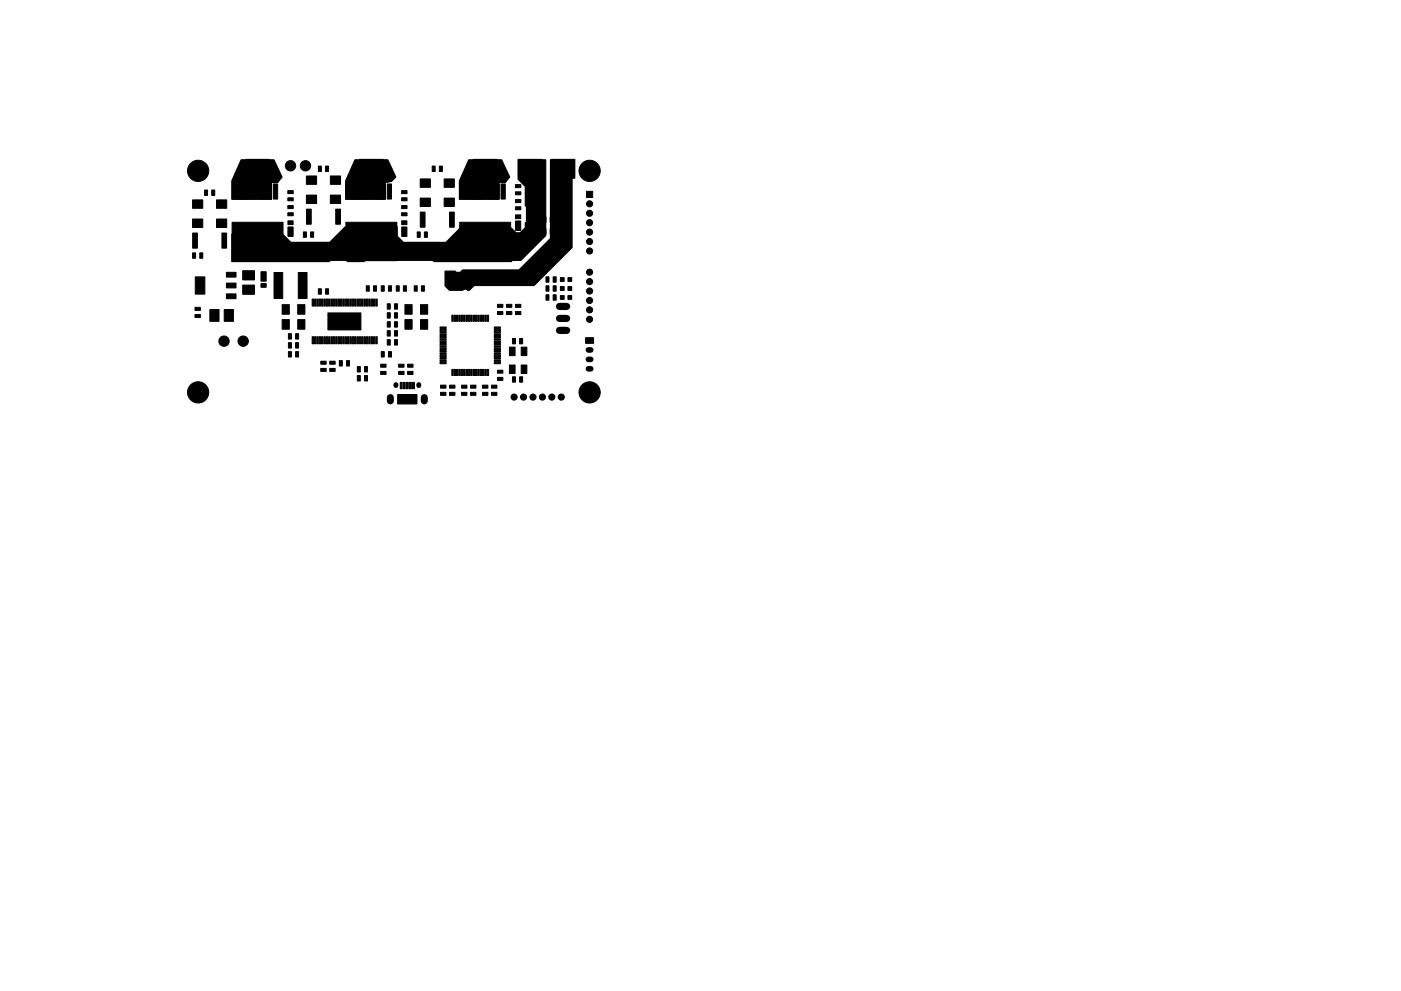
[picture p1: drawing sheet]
<svg xmlns="http://www.w3.org/2000/svg" width="297mm" height="210mm" viewBox="0 0 297 210" stroke-linecap="round" stroke-linejoin="round" font-family="sans-serif">
<g fill="#000" stroke="#000" stroke-width=".21">
<path d="M50.4 39h.8v3.2h-.8zM51.6 39h.9v3.2h-.9zM52.9 39h.9v3.2h-.9zM55.4 39h.9v3.2h-.9zM52.1 33.8h5v4h-5zM56.7 39h.9v3.2h-.9zM58 39h.9v3.2h-.9zM65 37.3h2.1v1.8h-2.1zM67.5 35.2h.6v1.2h-.6zM69 35.2h.7v1.2h-.7zM70 37.3h2.2v1.8h-2.2zM74.5 39h.9v3.2h-.9z"/>
<path d="M75.8 39h.8v3.2h-.8zM77 39h.9v3.2h-.9zM79.6 39h.9v3.2h-.9zM76.2 33.8h5v4h-5zM80.8 39h.9v3.2h-.9zM82.1 39h.9v3.2h-.9zM89.1 38h2.1v1.7h-2.1zM91.6 35.2h.7v1.2h-.7zM93.2 35.2h.6v1.2h-.6zM94.2 38h2.1v1.7h-2.1zM98.6 39h.9v3.2h-.9zM99.9 39h.9v3.2h-.9z"/>
<path d="M101.2 39h.8v3.2h-.8zM103.7 39h.9v3.2h-.9zM100.4 33.8h5v4h-5zM105 39h.9v3.2h-.9zM106.2 39h.9v3.2h-.9zM109.3 39.2h1.1v.6h-1.1zM109.9 33.8h5v4h-5zM116.9 33.8h5v4h-5zM40.8 42.4h2.2v1.8h-2.2zM40.8 46.5h2.2v1.8h-2.2zM40.8 53.7h.7v1.1h-.7zM40.9 49.4h1v3.2h-1z"/>
<path d="M42.4 53.7h.6v1.1h-.6zM43.4 40.3h.6v1.2h-.6zM44.9 40.3h.6v1.2h-.6zM47 49.4h1v3.2h-1zM45.9 46.5h2.2v1.8h-2.2zM45.9 42.4h2.2v1.8h-2.2zM48 57.8h2v1h-2zM51.5 57.4h2.5v2h-2.5zM55.3 57.7h1.1v2h-1.1zM58.1 57.8h1.8v5.5h-1.8zM49.2 47.2h10.8v8.1h-10.8zM61 43.6h1.2v.7h-1.2z"/>
<path d="M61 45.1h1.2v.7h-1.2zM61 40.4h1.2v.7h-1.2zM61 42h1.2v.6h-1.2zM61 46.9h1.1v.8h-1.1zM61 48.2h1.1v2h-1.1zM65 41.4h2.1v1.8h-2.1zM64.3 49.2h.7v1.1h-.7zM63.2 57.8h1.9v5.5h-1.9zM65 44.4h1v3.2h-1zM65.8 49.2h.7v1.1h-.7zM71.2 44.4h1v3.2h-1zM70 41.4h2.2v1.8h-2.2z"/>
<path d="M73.3 47.2h10.8v8.1h-10.8zM85.2 43.6h1.1v.7h-1.1zM85.2 45.1h1.1v.7h-1.1zM85.2 40.4h1.1v.7h-1.1zM85.2 42h1.1v.6h-1.1zM85.2 46.9h1.1v.8h-1.1zM85.2 48.2h1.1v2h-1.1zM89.1 42h2.1v1.8h-2.1zM88.5 49.2h.6v1.1h-.6zM89.1 45h1v3.2h-1zM90 49.2h.6v1.1h-.6zM95.3 45h1v3.2h-1z"/>
<path d="M94.2 42h2.1v1.8h-2.1zM97.5 47.2h10.8v8.1h-10.8zM109.3 42.3h1.1v.7h-1.1zM109.3 43.9h1.1v.6h-1.1zM109.3 40.7h1.1v.6h-1.1zM109.3 45.6h1.1v.8h-1.1zM109.3 46.9h1.1v2h-1.1zM112.5 39.1h2.4v2.4h-2.4zM112.5 42.2h2.4v2.4h-2.4zM115.1 46h.7v1.2h-.7zM115.1 48.6h.7v1.1h-.7zM115.8 58.7h.6v1.2h-.6z"/>
<path d="M116.6 46h.7v1.2h-.7zM116.6 48.6h.7v1.1h-.7zM117.3 58.7h.6v1.2h-.6zM118.8 58.9h.8v.8h-.8zM120.4 58.9h.8v.8h-.8zM124.4 40.6h1.2v1.3h-1.2zM41.3 65.2h1.2v.6h-1.2zM41.3 66.7h1.2v.7h-1.2zM41.4 58.7h2v3.7h-2zM44.5 65.7h1.9v2.5h-1.9zM47.5 65.7h2v2.5h-2zM48 60.1h2v1h-2z"/>
<path d="M48 62.4h2v1h-2zM51.5 60.5h2.5v1.9h-2.5zM55.3 60.2h1.1v.8h-1.1zM59.8 67.8h1.5v2h-1.5zM59.8 64.6h1.5v2.1h-1.5zM61.2 74.6h.6v1.1h-.6zM61.2 70.8h.6v1.1h-.6zM61.2 72.7h.6v1.1h-.6zM62.7 74.6h.6v1.1h-.6zM63.1 67.8h1.5v2h-1.5zM63.1 64.6h1.5v2.1h-1.5zM62.7 70.8h.6v1.1h-.6z"/>
<path d="M62.7 72.7h.6v1.1h-.6zM66.2 71.4h.3v1.5h-.3zM66.2 63.4h.3v1.5h-.3zM66.7 71.4h.3v1.5h-.3zM66.7 63.4h.3v1.5h-.3zM67.2 71.4h.3v1.5h-.3zM67.2 63.4h.3v1.5h-.3zM67.7 71.4h.3v1.5h-.3zM67.7 63.4h.3v1.5h-.3zM68 76.6h1.2v.7h-1.2zM68 78.2h1.2v.6h-1.2zM67.5 61.3h.6v1.1h-.6z"/>
<path d="M68.2 71.4h.3v1.5h-.3zM68.2 63.4h.3v1.5h-.3zM68.7 71.4h.3v1.5h-.3zM68.7 63.4h.3v1.5h-.3zM69.2 71.4h.3v1.5h-.3zM69.2 63.4h.3v1.5h-.3zM69.5 66.4h7v3.6h-7zM69 61.3h.7v1.1h-.7zM69.7 71.4h.3v1.5h-.3zM69.7 63.4h.3v1.5h-.3zM69.9 76.6h1.2v.7h-1.2zM69.9 78.2h1.2v.6h-1.2z"/>
<path d="M70.2 63.4h.3v1.5h-.3zM70.2 71.4h.3v1.5h-.3zM70.7 63.4h.3v1.5h-.3zM70.7 71.4h.3v1.5h-.3zM71.2 63.4h.3v1.5h-.3zM71.2 71.4h.3v1.5h-.3zM71.7 63.4h.3v1.5h-.3zM71.7 71.4h.3v1.5h-.3zM71.9 76.5h.7v1.2h-.7zM72.2 63.4h.3v1.5h-.3zM72.2 71.4h.3v1.5h-.3zM72.7 63.4h.3v1.5h-.3z"/>
<path d="M72.7 71.4h.3v1.5h-.3zM73.2 63.4h.3v1.5h-.3zM73.2 71.4h.3v1.5h-.3zM73.5 76.5h.6v1.2h-.6zM73.7 63.4h.3v1.5h-.3zM73.7 71.4h.3v1.5h-.3zM74.2 63.4h.3v1.5h-.3zM74.2 71.4h.3v1.5h-.3zM74.7 63.4h.3v1.5h-.3zM74.7 71.4h.3v1.5h-.3zM75.2 63.4h.3v1.5h-.3zM75.2 71.4h.3v1.5h-.3z"/>
<path d="M75.7 63.4h.3v1.5h-.3zM75.7 71.4h.3v1.5h-.3zM76.2 63.4h.3v1.5h-.3zM76.2 71.4h.3v1.5h-.3zM75.8 79.7h.6v1.1h-.6zM75.8 77.8h.6v1.1h-.6zM76.7 63.4h.3v1.5h-.3zM76.7 71.4h.3v1.5h-.3zM77.2 63.4h.3v1.5h-.3zM77.2 71.4h.3v1.5h-.3zM77.7 60.6h.6v1.2h-.6zM77.7 63.4h.3v1.5h-.3z"/>
<path d="M77.7 71.4h.3v1.5h-.3zM77.3 79.7h.6v1.1h-.6zM77.3 77.8h.6v1.1h-.6zM78.2 63.4h.3v1.5h-.3zM78.2 71.4h.3v1.5h-.3zM78.7 63.4h.3v1.5h-.3zM78.7 71.4h.3v1.5h-.3zM79.2 63.4h.3v1.5h-.3zM79.2 71.4h.3v1.5h-.3zM79.2 60.6h.6v1.2h-.6zM79.7 63.4h.3v1.5h-.3zM79.7 71.4h.3v1.5h-.3z"/>
<path d="M80.8 60.6h.7v1.2h-.7zM80.8 74.6h.7v1.1h-.7zM80.7 78.8h1.2v.6h-1.2zM80.7 77.3h1.2v.6h-1.2zM82.4 60.6h.6v1.2h-.6zM82.1 64.4h.6v1.2h-.6zM82.1 66.4h.6v1.1h-.6zM82.1 68.3h.6v1.1h-.6zM82.1 70.2h.6v1.1h-.6zM82.1 72.1h.6v1.1h-.6zM82.4 74.6h.6v1.1h-.6zM83.6 64.4h.7v1.2h-.7z"/>
<path d="M83.6 66.4h.7v1.1h-.7zM83.6 68.3h.7v1.1h-.7zM83.6 70.2h.7v1.1h-.7zM83.6 72.1h.7v1.1h-.7zM84.5 77.3h1.2v.6h-1.2zM84.5 78.8h1.2v.6h-1.2zM84 60.6h.6v1.2h-.6zM85.5 60.6h.7v1.2h-.7zM86.4 77.3h1.2v.6h-1.2zM86.4 78.8h1.2v.6h-1.2zM85.9 64.6h1.5v2.1h-1.5zM85.9 67.8h1.5v2h-1.5z"/>
<path d="M87.8 60.6h.7v1.2h-.7zM89.3 60.6h.7v1.2h-.7zM89.2 64.6h1.5v2.1h-1.5zM89.2 67.8h1.5v2h-1.5zM93.3 69.4h1.3v.3h-1.3zM93.3 69.9h1.3v.3h-1.3zM93.3 70.4h1.3v.3h-1.3zM93.3 70.9h1.3v.3h-1.3zM93.3 71.4h1.3v.3h-1.3zM93.3 71.9h1.3v.3h-1.3zM93.3 72.4h1.3v.3h-1.3zM93.3 72.9h1.3v.3h-1.3z"/>
<path d="M93.3 73.4h1.3v.3h-1.3zM93.3 73.9h1.3v.3h-1.3zM93.3 74.4h1.3v.3h-1.3zM93.3 74.9h1.3v.3h-1.3zM93.3 75.4h1.3v.3h-1.3zM93.3 75.9h1.3v.3h-1.3zM93.3 76.4h1.3v.3h-1.3zM93.3 76.9h1.3v.3h-1.3zM95.8 78.4h.3v1.3h-.3zM95.8 66.9h.3v1.3h-.3zM96.3 78.4h.3v1.3h-.3zM96.3 66.9h.3v1.3h-.3z"/>
<path d="M96.8 78.4h.3v1.3h-.3zM96.8 66.9h.3v1.3h-.3zM97.3 78.4h.3v1.3h-.3zM97.3 66.9h.3v1.3h-.3zM97.8 78.4h.3v1.3h-.3zM97.8 66.9h.3v1.3h-.3zM98.3 78.4h.3v1.3h-.3zM98.3 66.9h.3v1.3h-.3zM98.8 78.4h.3v1.3h-.3zM98.8 66.9h.3v1.3h-.3zM99.3 78.4h.3v1.3h-.3zM99.3 66.9h.3v1.3h-.3z"/>
<path d="M99.8 66.9h.3v1.3h-.3zM99.8 78.4h.3v1.3h-.3zM100.3 66.9h.3v1.3h-.3zM100.3 78.4h.3v1.3h-.3zM100.8 66.9h.3v1.3h-.3zM100.8 78.4h.3v1.3h-.3zM101.3 66.9h.3v1.3h-.3zM101.3 78.4h.3v1.3h-.3zM101.8 66.9h.3v1.3h-.3zM101.8 78.4h.3v1.3h-.3zM102.3 66.9h.3v1.3h-.3zM102.3 78.4h.3v1.3h-.3z"/>
<path d="M102.8 66.9h.3v1.3h-.3zM102.8 78.4h.3v1.3h-.3zM103.3 66.9h.3v1.3h-.3zM103.3 78.4h.3v1.3h-.3zM105.5 78.5h1.1v.7h-1.1zM105.5 64.6h1.1v.6h-1.1zM105.5 66.1h1.1v.6h-1.1zM104.8 75.4h1.3v.3h-1.3zM104.8 74.9h1.3v.3h-1.3zM104.8 74.4h1.3v.3h-1.3zM104.8 73.9h1.3v.3h-1.3zM104.8 73.4h1.3v.3h-1.3z"/>
<path d="M104.8 76.9h1.3v.3h-1.3zM104.8 76.4h1.3v.3h-1.3zM104.8 75.9h1.3v.3h-1.3zM104.8 72.9h1.3v.3h-1.3zM104.8 72.4h1.3v.3h-1.3zM104.8 71.9h1.3v.3h-1.3zM104.8 71.4h1.3v.3h-1.3zM104.8 70.9h1.3v.3h-1.3zM104.8 70.4h1.3v.3h-1.3zM104.8 69.9h1.3v.3h-1.3zM104.8 69.4h1.3v.3h-1.3zM107.4 64.6h1.1v.6h-1.1z"/>
<path d="M107.4 66.1h1.1v.6h-1.1zM108.6 71.8h.7v1.2h-.7zM108 77.4h1.2v1.8h-1.2zM108 73.6h1.2v1.8h-1.2zM108.6 79.9h.7v1.2h-.7zM109.3 64.6h1.1v.6h-1.1zM109.3 66.1h1.1v.6h-1.1zM110.2 71.8h.6v1.2h-.6zM110.2 79.9h.6v1.2h-.6zM110.5 77.4h1.2v1.8h-1.2zM110.5 73.6h1.2v1.8h-1.2zM115.8 62.5h.6v1.2h-.6z"/>
<path d="M115.8 60.6h.6v1.2h-.6zM117.3 62.5h.6v1.2h-.6zM117.3 60.6h.6v1.2h-.6zM118.8 60.8h.8v.8h-.8zM118.8 62.7h.8v.8h-.8zM120.4 60.8h.8v.8h-.8zM120.4 62.7h.8v.8h-.8zM124.2 71.6h1.6v1.2h-1.6zM84.3 83.7h4.1v2h-4.1zM84.9 81.1h.4v1.4h-.4zM85.5 81.1h.4v1.4h-.4zM86.2 81.1h.4v1.4h-.4z"/>
<path d="M86.8 81.1h.4v1.4h-.4zM87.5 81.1h.4v1.4h-.4zM93.4 83.2h1.2v.7h-1.2zM93.4 81.7h1.2v.7h-1.2zM95.3 81.7h1.2v.7h-1.2zM95.3 83.2h1.2v.7h-1.2zM97.9 83.2h1.1v.7h-1.1zM97.9 81.7h1.1v.7h-1.1zM99.8 81.7h1.1v.7h-1.1zM99.8 83.2h1.1v.7h-1.1zM102.3 81.7h1.1v.7h-1.1zM102.3 83.2h1.1v.7h-1.1z"/>
<path d="M104.2 83.2h1.1v.7h-1.1zM104.2 81.7h1.1v.7h-1.1zM105.5 80.1h1.1v.6h-1.1z"/>
<circle cx="42" cy="36.2" r="2.25"/>
<circle cx="61.6" cy="35.2" r="1.1"/>
<circle cx="64.8" cy="35.2" r="1.1"/>
<circle cx="125" cy="36.2" r="2.25"/>
<circle cx="118.7" cy="43.4" r="1.2"/>
<circle cx="118.7" cy="40.3" r="1.2"/>
<circle cx="125" cy="43.2" r=".65"/>
<circle cx="125" cy="47.2" r=".65"/>
<circle cx="125" cy="51.2" r=".65"/>
<circle cx="125" cy="45.2" r=".65"/>
<circle cx="125" cy="49.2" r=".65"/>
<circle cx="125" cy="53.2" r=".65"/>
<circle cx="125" cy="59.7" r=".65"/>
<circle cx="125" cy="57.7" r=".65"/>
<circle cx="47.5" cy="72.4" r="1.1"/>
<circle cx="51.6" cy="72.4" r="1.1"/>
<circle cx="125" cy="65.7" r=".65"/>
<circle cx="125" cy="61.7" r=".65"/>
<circle cx="125" cy="67.7" r=".65"/>
<circle cx="125" cy="63.7" r=".65"/>
<circle cx="42" cy="83.2" r="2.25"/>
<circle cx="109" cy="84.2" r=".65"/>
<circle cx="111" cy="84.2" r=".65"/>
<circle cx="113" cy="84.2" r=".65"/>
<circle cx="115" cy="84.2" r=".65"/>
<circle cx="117" cy="84.2" r=".65"/>
<circle cx="119" cy="84.2" r=".65"/>
<circle cx="125" cy="83.2" r="2.25"/>
</g>
<path d="M118.6 70.1h1.5M118.6 67.6h1.5M118.6 65h1.5M82.8 84.4v.7M90 84.4v.7" fill="none" stroke="#000" stroke-width="1.5"/>
<path d="M124.7 76.2h.6M124.7 74.2h.6M124.7 78.2h.6" fill="none" stroke="#000" stroke-width="1.2"/>
<path d="M83.9 81.6v.2M88.8 81.6v.2" fill="none" stroke="#000" stroke-width="1.1"/>
<path d="M51.1 33.9h7l1.7 3.7-.9 1.1-1.4 .1v3.5h-8.4v-3.9zM75.3 33.9h6.9l1.7 3.7-.9 .9-1.3 .3v3.5h-8.4v-3.9zM99.4 33.9h6.9l1.8 3.7-1 1.1-1.3 .1v3.5h-8.4v-3.9zM116.7 33.9h5.1v3.8l-.5 .1v14.7l-8.1 8.1h-12.6l-1.1 1h-.4l-.3-.3-.8 .3h-2.7l-.9-1v-3.1h2.1l.2 .3h.8l.6-.5h11.9l6.7-6.7zM49.1 49.7h10.8l1.8 1.7h8.1l3.4-3.3h11v2l1.4 1.3h8.9l2.9-2.8v-.2h11l1 1h.9l1.1-1.1v-1l.2-.3v-3.1l-.2-.3v-4l-1.5-1.6v-4.1h5.8v16.1l-5.3 5.2h-1.7l-.3 .3h-16.4l-.3-.3h-14.2l-.3 .3h-3.5l-.3-.3h-3.3l-.3 .3h-20.7z" fill="#000" stroke="#000" stroke-width=".25"/>
</svg>
